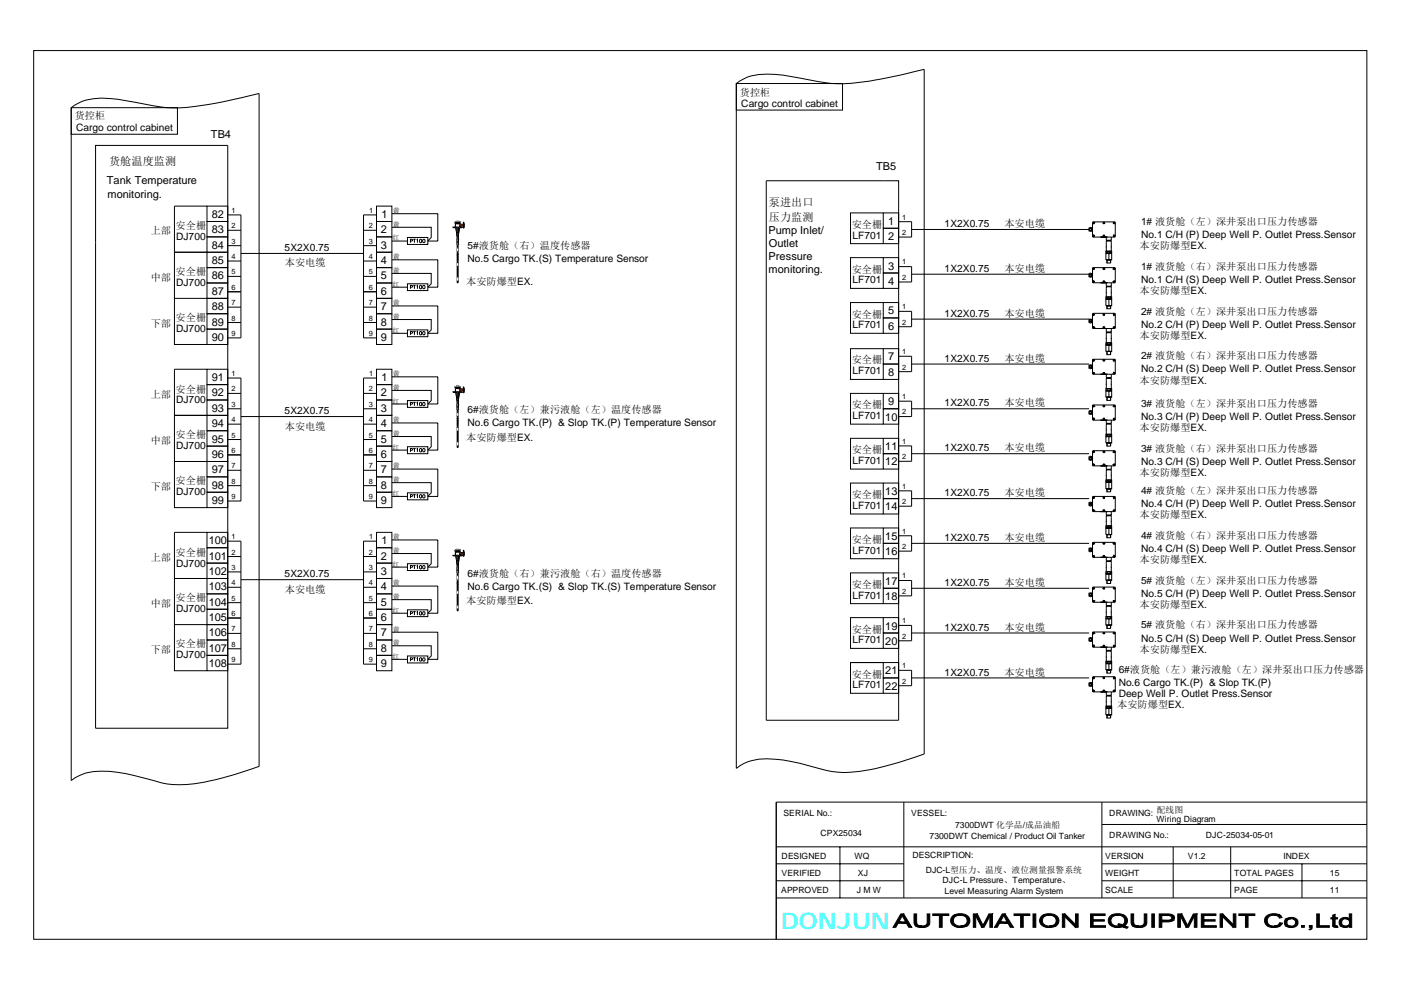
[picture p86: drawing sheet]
<svg xmlns="http://www.w3.org/2000/svg" width="297mm" height="210mm" viewBox="0 0 297 210" stroke-linecap="round" stroke-linejoin="round" font-family="sans-serif">
<defs><g id="words">
<text font-size="4.8" fill="#0ff" x="165.6" y="197">DONJUN</text>
<g font-size="2.4">
<text x="23.1" y="34.9">货舱温度监测</text>
<text x="163" y="43.7">泵进出口</text>
<text x="163" y="46.8">压力监测</text>
</g>
<g font-size="2.3">
<text x="44.7" y="29.2">TB4</text>
<text x="22.6" y="39">Tank Temperature</text>
<text x="185.7" y="36.1">TB5</text>
<text x="22.8" y="42.1">monitoring.</text>
<text x="44.9" y="46.2">82</text>
<text x="80.9" y="46.2">1</text>
<text x="188.3" y="47.6">1</text>
<text x="44.9" y="49.5">83</text>
<text x="44.9" y="52.7">84</text>
<text x="80.7" y="52.7">3</text>
<text x="80.8" y="49.5">2</text>
<text x="162.9" y="49.6">Pump Inlet/</text>
<text x="163" y="52.4">Outlet</text>
<text x="188.3" y="50.9">2</text>
<text x="44.9" y="56">85</text>
<text x="44.9" y="59.2">86</text>
<text x="80.7" y="56">4</text>
<text x="80.7" y="59.2">5</text>
<text x="162.9" y="55.2">Pressure</text>
<text x="163" y="58">monitoring.</text>
<text x="188.3" y="57.2">3</text>
<text x="44.9" y="62.5">87</text>
<text x="44.9" y="65.8">88</text>
<text x="80.7" y="62.5">6</text>
<text x="80.7" y="65.8">7</text>
<text x="188.3" y="60.4">4</text>
<text x="44.9" y="69">89</text>
<text x="80.7" y="69">8</text>
<text x="188.3" y="66.6">5</text>
<text x="188.3" y="69.9">6</text>
<text x="44.9" y="72.3">90</text>
<text x="80.7" y="72.3">9</text>
<text x="188.3" y="76.4">7</text>
<text x="44.9" y="80.8">91</text>
<text x="80.9" y="80.8">1</text>
<text x="188.3" y="79.7">8</text>
<text x="44.9" y="84">92</text>
<text x="44.9" y="87.3">93</text>
<text x="80.7" y="87.3">3</text>
<text x="80.8" y="84">2</text>
<text x="187.7" y="89.2">10</text>
<text x="188.3" y="86">9</text>
<text x="44.9" y="90.6">94</text>
<text x="44.9" y="93.8">95</text>
<text x="80.7" y="90.6">4</text>
<text x="80.7" y="93.8">5</text>
<text x="187.7" y="95.4">11</text>
<text x="44.9" y="97.1">96</text>
<text x="44.9" y="100.3">97</text>
<text x="80.7" y="97.1">6</text>
<text x="80.7" y="100.3">7</text>
<text x="187.7" y="98.7">12</text>
<text x="44.9" y="103.6">98</text>
<text x="44.9" y="106.9">99</text>
<text x="80.7" y="103.6">8</text>
<text x="80.7" y="106.9">9</text>
<text x="187.7" y="105">13</text>
<text x="187.7" y="108.2">14</text>
<text x="44.3" y="115.4">100</text>
<text x="44.3" y="118.6">101</text>
<text x="80.8" y="118.6">2</text>
<text x="80.9" y="115.4">1</text>
<text x="187.7" y="114.4">15</text>
<text x="187.7" y="117.7">16</text>
<text x="44.3" y="121.9">102</text>
<text x="44.3" y="125.2">103</text>
<text x="80.7" y="121.9">3</text>
<text x="80.7" y="125.2">4</text>
<text x="187.7" y="124">17</text>
<text x="44.3" y="128.4">104</text>
<text x="44.3" y="131.7">105</text>
<text x="80.7" y="128.4">5</text>
<text x="80.7" y="131.7">6</text>
<text x="187.7" y="127.2">18</text>
<text x="44.3" y="134.9">106</text>
<text x="80.7" y="134.9">7</text>
<text x="187.7" y="133.5">19</text>
<text x="187.7" y="136.8">20</text>
<text x="44.3" y="138.2">107</text>
<text x="44.3" y="141.4">108</text>
<text x="80.7" y="138.2">8</text>
<text x="80.7" y="141.4">9</text>
<text x="187.7" y="143">21</text>
<text x="187.7" y="146.2">22</text>
</g>
<g font-size="2.2">
<text x="156.9" y="20.2">货控柜</text>
<text x="157.2" y="22.6">Cargo control cabinet</text>
<text x="15.9" y="25.3">货控柜</text>
<text x="16.2" y="27.7">Cargo control cabinet</text>
<text x="241.9" y="47.7">1# 液货舱（左）深井泵出口压力传感器</text>
<text x="31.9" y="49.7">上部</text>
<text x="37.2" y="48.7">安全栅</text>
<text x="37.4" y="50.9">DJ700</text>
<text x="60.4" y="53.2">5X2X0.75</text>
<text x="99.1" y="52.7">5#液货舱（右）温度传感器</text>
<text x="180.6" y="48.3">安全栅</text>
<text x="180.7" y="50.6">LF701</text>
<text x="200.3" y="48.1">1X2X0.75</text>
<text x="213" y="48.1">本安电缆</text>
<text x="241.6" y="52.9">本安防爆型EX.</text>
<text x="241.9" y="50.4">No.1 C/H (P) Deep Well P. Outlet Press.Sensor</text>
<text x="31.9" y="59.5">中部</text>
<text x="37.2" y="58.3">安全栅</text>
<text x="60.4" y="56.5">本安电缆</text>
<text x="99.1" y="55.5">No.5 Cargo TK.(S) Temperature Sensor</text>
<text x="180.6" y="57.8">安全栅</text>
<text x="200.3" y="57.7">1X2X0.75</text>
<text x="213" y="57.7">本安电缆</text>
<text x="241.9" y="60">No.1 C/H (S) Deep Well P. Outlet Press.Sensor</text>
<text x="241.9" y="57.2">1# 液货舱（右）深井泵出口压力传感器</text>
<text x="37.4" y="60.6">DJ700</text>
<text x="98.8" y="60.5">本安防爆型EX.</text>
<text x="180.7" y="60.1">LF701</text>
<text x="241.6" y="62.4">本安防爆型EX.</text>
<text x="31.9" y="69.3">下部</text>
<text x="37.2" y="68.1">安全栅</text>
<text x="37.4" y="70.4">DJ700</text>
<text x="180.6" y="67.3">安全栅</text>
<text x="180.7" y="69.6">LF701</text>
<text x="200.3" y="67.2">1X2X0.75</text>
<text x="213" y="67.2">本安电缆</text>
<text x="241.6" y="71.9">本安防爆型EX.</text>
<text x="241.9" y="69.4">No.2 C/H (P) Deep Well P. Outlet Press.Sensor</text>
<text x="241.9" y="66.7">2# 液货舱（左）深井泵出口压力传感器</text>
<text x="180.6" y="77.1">安全栅</text>
<text x="200.3" y="76.7">1X2X0.75</text>
<text x="213" y="76.7">本安电缆</text>
<text x="241.9" y="76.2">2# 液货舱（右）深井泵出口压力传感器</text>
<text x="37.2" y="83.2">安全栅</text>
<text x="180.7" y="79.3">LF701</text>
<text x="241.6" y="81.4">本安防爆型EX.</text>
<text x="241.9" y="79">No.2 C/H (S) Deep Well P. Outlet Press.Sensor</text>
<text x="31.9" y="84.3">上部</text>
<text x="37.4" y="85.5">DJ700</text>
<text x="60.4" y="87.8">5X2X0.75</text>
<text x="99.1" y="87.6">6#液货舱（左）兼污液舱（左）温度传感器</text>
<text x="180.6" y="86.6">安全栅</text>
<text x="180.7" y="88.9">LF701</text>
<text x="200.3" y="86.2">1X2X0.75</text>
<text x="213" y="86.2">本安电缆</text>
<text x="241.9" y="89.1">No.3 C/H (P) Deep Well P. Outlet Press.Sensor</text>
<text x="241.9" y="86.3">3# 液货舱（左）深井泵出口压力传感器</text>
<text x="31.9" y="94.1">中部</text>
<text x="37.2" y="92.9">安全栅</text>
<text x="37.4" y="95.2">DJ700</text>
<text x="60.4" y="91.1">本安电缆</text>
<text x="98.8" y="93.5">本安防爆型EX.</text>
<text x="99.1" y="90.4">No.6 Cargo TK.(P) &amp; Slop TK.(P) Temperature Sensor</text>
<text x="200.3" y="95.7">1X2X0.75</text>
<text x="213" y="95.7">本安电缆</text>
<text x="241.6" y="91.5">本安防爆型EX.</text>
<text x="241.9" y="95.8">3# 液货舱（右）深井泵出口压力传感器</text>
<text x="180.6" y="96.1">安全栅</text>
<text x="180.7" y="98.4">LF701</text>
<text x="241.6" y="100.9">本安防爆型EX.</text>
<text x="241.9" y="98.6">No.3 C/H (S) Deep Well P. Outlet Press.Sensor</text>
<text x="31.9" y="103.9">下部</text>
<text x="37.2" y="102.7">安全栅</text>
<text x="37.4" y="105">DJ700</text>
<text x="180.6" y="105.6">安全栅</text>
<text x="180.7" y="107.9">LF701</text>
<text x="200.3" y="105.2">1X2X0.75</text>
<text x="213" y="105.2">本安电缆</text>
<text x="241.9" y="107.5">No.4 C/H (P) Deep Well P. Outlet Press.Sensor</text>
<text x="241.9" y="104.7">4# 液货舱（左）深井泵出口压力传感器</text>
<text x="241.6" y="109.9">本安防爆型EX.</text>
<text x="31.9" y="118.9">上部</text>
<text x="37.2" y="117.8">安全栅</text>
<text x="180.6" y="115.1">安全栅</text>
<text x="180.7" y="117.4">LF701</text>
<text x="200.3" y="114.7">1X2X0.75</text>
<text x="213" y="114.7">本安电缆</text>
<text x="241.6" y="119.4">本安防爆型EX.</text>
<text x="241.9" y="117">No.4 C/H (S) Deep Well P. Outlet Press.Sensor</text>
<text x="241.9" y="114.2">4# 液货舱（右）深井泵出口压力传感器</text>
<text x="37.4" y="120.1">DJ700</text>
<text x="60.4" y="122.4">5X2X0.75</text>
<text x="60.4" y="125.7">本安电缆</text>
<text x="99.1" y="125">No.6 Cargo TK.(S) &amp; Slop TK.(S) Temperature Sensor</text>
<text x="99.1" y="122.3">6#液货舱（右）兼污液舱（右）温度传感器</text>
<text x="180.6" y="124.6">安全栅</text>
<text x="200.3" y="124.2">1X2X0.75</text>
<text x="213" y="124.2">本安电缆</text>
<text x="241.9" y="123.8">5# 液货舱（左）深井泵出口压力传感器</text>
<text x="31.9" y="128.7">中部</text>
<text x="37.2" y="127.5">安全栅</text>
<text x="37.4" y="129.8">DJ700</text>
<text x="98.8" y="128.1">本安防爆型EX.</text>
<text x="180.7" y="126.9">LF701</text>
<text x="241.6" y="129">本安防爆型EX.</text>
<text x="241.9" y="126.5">No.5 C/H (P) Deep Well P. Outlet Press.Sensor</text>
<text x="37.2" y="137.3">安全栅</text>
<text x="180.6" y="134.1">安全栅</text>
<text x="180.7" y="136.4">LF701</text>
<text x="200.3" y="133.7">1X2X0.75</text>
<text x="213" y="133.7">本安电缆</text>
<text x="241.9" y="136">No.5 C/H (S) Deep Well P. Outlet Press.Sensor</text>
<text x="241.9" y="133.2">5# 液货舱（右）深井泵出口压力传感器</text>
<text x="31.9" y="138.4">下部</text>
<text x="37.4" y="139.5">DJ700</text>
<text x="180.6" y="143.7">安全栅</text>
<text x="200.3" y="143.2">1X2X0.75</text>
<text x="213" y="143.2">本安电缆</text>
<text x="237.2" y="142.8">6#液货舱（左）兼污液舱（左）深井泵出口压力传感器</text>
<text x="241.6" y="138.4">本安防爆型EX.</text>
<text x="180.7" y="145.9">LF701</text>
<text x="237.2" y="145.5">No.6 Cargo TK.(P) &amp; Slop TK.(P)</text>
<text x="237.2" y="147.7">Deep Well P. Outlet Press.Sensor</text>
<text x="236.9" y="150.2">本安防爆型EX.</text>
</g>
<text font-size="1.9" x="245.3" y="172.4">配线图</text>
<g font-size="1.8">
<text x="166.1" y="173">SERIAL No.:</text>
<text x="193.2" y="173">VESSEL:</text>
<text x="235.2" y="173">DRAWING:</text>
<text x="174" y="177.2">CPX25034</text>
<text x="197.1" y="177.8">7300DWT Chemical / Product Oil Tanker</text>
<text x="202.5" y="175.6">7300DWT 化学品/成品油船</text>
<text x="235.2" y="177.7">DRAWING No.:</text>
<text x="245.2" y="174.3">Wiring Diagram</text>
<text x="255.7" y="177.8">DJC-25034-05-01</text>
<text x="165.7" y="185.7">VERIFIED</text>
<text x="165.7" y="182.1">DESIGNED</text>
<text x="181.2" y="182.1">WQ</text>
<text x="181.9" y="185.7">XJ</text>
<text x="193.4" y="182">DESCRIPTION:</text>
<text x="196.3" y="185.1">DJC-L型压力、温度、液位测量报警系统</text>
<text x="234.3" y="182.1">VERSION</text>
<text x="234.3" y="185.7">WEIGHT</text>
<text x="251.9" y="182.1">V1.2</text>
<text x="261.7" y="185.7">TOTAL PAGES</text>
<text x="272.1" y="182.1">INDEX</text>
<text x="282" y="185.7">15</text>
<text x="165.6" y="189.4">APPROVED</text>
<text x="181.6" y="189.4">J M W</text>
<text x="199.8" y="187.3">DJC-L Pressure、Temperature、</text>
<text x="200.3" y="189.5">Level Measuring Alarm System</text>
<text x="234.3" y="189.4">SCALE</text>
<text x="261.7" y="189.4">PAGE</text>
<text x="282" y="189.4">11</text>
</g>
<g font-size="1.6">
<text x="49.1" y="45.1">1</text>
<text x="78.3" y="45.1">1</text>
<text x="191.3" y="46.6">1</text>
<text x="49.1" y="48.4">2</text>
<text x="49.1" y="51.7">3</text>
<text x="78.2" y="51.7">3</text>
<text x="78.2" y="48.4">2</text>
<text x="191.3" y="49.8">2</text>
<text x="49.1" y="54.9">4</text>
<text x="49.1" y="58.2">5</text>
<text x="78.2" y="58.2">5</text>
<text x="78.2" y="54.9">4</text>
<text x="191.3" y="56.1">1</text>
<text x="191.3" y="59.3">2</text>
<text x="49.1" y="61.4">6</text>
<text x="49.1" y="64.7">7</text>
<text x="78.2" y="61.4">6</text>
<text x="78.2" y="64.7">7</text>
<text x="191.3" y="65.6">1</text>
<text x="49.1" y="68">8</text>
<text x="49.1" y="71.2">9</text>
<text x="78.2" y="68">8</text>
<text x="78.2" y="71.2">9</text>
<text x="191.3" y="68.8">2</text>
<text x="191.3" y="75.1">1</text>
<text x="49.1" y="83">2</text>
<text x="49.1" y="79.7">1</text>
<text x="78.2" y="83">2</text>
<text x="78.3" y="79.7">1</text>
<text x="191.3" y="78.4">2</text>
<text x="49.1" y="86.2">3</text>
<text x="49.1" y="89.5">4</text>
<text x="78.2" y="86.2">3</text>
<text x="78.2" y="89.5">4</text>
<text x="191.3" y="84.6">1</text>
<text x="191.3" y="87.9">2</text>
<text x="49.1" y="92.8">5</text>
<text x="78.2" y="92.8">5</text>
<text x="191.3" y="94.1">1</text>
<text x="49.1" y="96">6</text>
<text x="49.1" y="99.3">7</text>
<text x="78.2" y="96">6</text>
<text x="78.2" y="99.3">7</text>
<text x="191.3" y="97.4">2</text>
<text x="49.1" y="102.5">8</text>
<text x="49.1" y="105.8">9</text>
<text x="78.2" y="102.5">8</text>
<text x="78.2" y="105.8">9</text>
<text x="191.3" y="103.6">1</text>
<text x="191.3" y="106.9">2</text>
<text x="191.3" y="113.1">1</text>
<text x="49.1" y="117.6">2</text>
<text x="49.1" y="114.3">1</text>
<text x="78.2" y="117.6">2</text>
<text x="78.3" y="114.3">1</text>
<text x="191.3" y="116.4">2</text>
<text x="49.1" y="120.8">3</text>
<text x="49.1" y="124.1">4</text>
<text x="78.2" y="120.8">3</text>
<text x="78.2" y="124.1">4</text>
<text x="191.3" y="122.7">1</text>
<text x="191.3" y="125.9">2</text>
<text x="49.1" y="127.4">5</text>
<text x="49.1" y="130.6">6</text>
<text x="78.2" y="127.4">5</text>
<text x="78.2" y="130.6">6</text>
<text x="49.1" y="133.9">7</text>
<text x="49.1" y="137.1">8</text>
<text x="78.2" y="137.1">8</text>
<text x="78.2" y="133.9">7</text>
<text x="191.3" y="132.2">1</text>
<text x="191.3" y="135.4">2</text>
<text x="49.1" y="140.4">9</text>
<text x="78.2" y="140.4">9</text>
<text x="191.3" y="141.7">1</text>
<text x="191.3" y="144.9">2</text>
</g>
<g font-size="1.5">
<text x="83.3" y="45.2">黄</text>
<text x="83.2" y="51">红</text>
<text x="83.3" y="48.1">黄</text>
<text x="83.3" y="55">黄</text>
<text x="83.3" y="57.8">黄</text>
<text x="83.2" y="60.8">红</text>
<text x="83.3" y="64.7">黄</text>
<text x="83.2" y="70.6">红</text>
<text x="83.3" y="67.6">黄</text>
<text x="83.3" y="79.8">黄</text>
<text x="83.3" y="82.6">黄</text>
<text x="83.2" y="85.6">红</text>
<text x="83.3" y="89.5">黄</text>
<text x="83.2" y="95.3">红</text>
<text x="83.3" y="92.4">黄</text>
<text x="83.3" y="99.3">黄</text>
<text x="83.2" y="105.2">红</text>
<text x="83.3" y="102.2">黄</text>
<text x="83.3" y="114.3">黄</text>
<text x="83.3" y="117.2">黄</text>
<text x="83.2" y="120.2">红</text>
<text x="83.3" y="124.1">黄</text>
<text x="83.2" y="129.9">红</text>
<text x="83.3" y="127">黄</text>
<text x="83.3" y="133.9">黄</text>
<text x="83.3" y="136.8">黄</text>
<text x="83.2" y="139.7">红</text>
</g>
</g></defs>
<g fill="none" stroke="#000" stroke-width=".21">
<path d="M7.1 10.7h282.7v188.5h-282.7zM54.9 19.8v142.7a63.7 63.7 0 0 1-15.4 3.8 17.2 17.2 0 0 1-7.1-.8 39.1 39.1 0 0 0-10.9-2 9.8 9.8 0 0 0-6.4 2v-142.7M20.3 30.8h28v123.6h-28zM96.5 48.3h.1M96.5 47.2h1M96.5 47.1h1M96.5 48.1h.1M96.5 47.3v-.3l.8-.1v.1h.3l-.1 .6M96.5 47.2v.9M96.6 47.4h.9zM96.6 47.2v.9h.8l.1-.2M96.6 48.3l.3 1.9"/>
<path d="M96.9 50.9v1M96.9 50.8v.1M96.9 51.9h.1M97.1 50.8v1.1M97.4 48.3l-.3 1.9M97.5 48.3h.1M97.5 47.6v.3M97.5 47.9h.9M97.5 47.6h.9M97.5 47.2v.4h.7v-.5h.2v1.3h-.2v-.5M97.6 48.3h.1M98.2 47.9h-.7v.2h.5"/>
<path d="M98.2 47.9h.1M164.6 179.5h125.2M178.1 179.5v10.9M191.6 170.1v20.3M233.6 174.8h56.2M233.6 170.1v20.3M248.7 179.5v10.9M260.9 179.5v10.9M289.8 170.1h-125.2v29.1M164.6 190.4h125.2M164.6 183.1h27M164.6 186.7h27"/>
<path d="M233.6 183.1h56.2M233.6 186.7h56.2M276 183.1v7.3"/>
</g>
<g fill="#000" stroke="#000" stroke-width=".21">
<path d="M191 193.8h.6l-1 1.7 1.6 .3h-1.8l-.5 .8h-.6z" fill-rule="evenodd"/>
<path d="M191.6 193.8l1.7 2.8h-.6l-.5-.8-1.6-.3h1.4l-.7-1.4z" fill-rule="evenodd"/>
<path d="M193.8 193.8h.5l.2 2.2 .3 .2 .6 .1h-1.3l-.2-.3z" fill-rule="evenodd"/>
<path d="M196.6 193.8h.5v2a1.13 1.13 0 0 1-1.1 .9h-1l-.9-.4h1.7l.6-.2 .2-.4z" fill-rule="evenodd"/>
<path d="M197.8 193.8h3.4v.3h-1.4v2.5h-.6v-2.5h-1.4z" fill-rule="evenodd"/>
<path d="M201.8 194.4l.5-.4h1.3l-.4 .1a1.18 1.18 0 0 0-1.1 1 1.24 1.24 0 0 0 1.4 1.3h1.5l-1 .3h-.9l-.5-.2a1.33 1.33 0 0 1-1-1.4z" fill-rule="evenodd"/>
<path d="M202.3 194l.9-.3 .9 .1a1.68 1.68 0 0 1 1.5 1.2l-.1 .8-.5 .6h-1.4a1.37 1.37 0 0 0 1.4-.9v-.5a1.14 1.14 0 0 0-1.3-.9z" fill-rule="evenodd"/>
<path d="M206.4 193.8h.8l-.3 .4v2.4h-.5z" fill-rule="evenodd"/>
<path d="M207.2 193.8l1.2 2.4-.3 .4-1.2-2.4z" fill-rule="evenodd"/>
<path d="M209.7 193.8h.7l-.5 .4-1.3 2.4h-.5z" fill-rule="evenodd"/>
<path d="M209.9 194.2l.5-.4v2.8h-.5z" fill-rule="evenodd"/>
<path d="M212.5 193.8h.6l-1 1.7 1.6 .3h-1.8l-.5 .8h-.6z" fill-rule="evenodd"/>
<path d="M213.1 193.8l1.8 2.8h-.7l-.5-.8-1.6-.3h1.4l-.7-1.4z" fill-rule="evenodd"/>
<path d="M215 193.8h3.3v.3h-1.4v2.5h-.5v-2.5h-1.4z" fill-rule="evenodd"/>
<path d="M219 193.8h.6v2.8h-.6z" fill-rule="evenodd"/>
<path d="M220.8 194.3l.4-.3h1.3l-.4 .1a1.24 1.24 0 0 0-1.1 .9v.4a1.33 1.33 0 0 0 1.3 1h1.5l-1 .3h-.8a1.64 1.64 0 0 1-1.6-1.4l.1-.6z" fill-rule="evenodd"/>
<path d="M221.2 194l.9-.3h.7a1.46 1.46 0 0 1 1.4 .7 1.46 1.46 0 0 1 0 1.6l-.4 .4h-1.4a1.3 1.3 0 0 0 1.5-1.1v-.3a1.29 1.29 0 0 0-1.4-1z" fill-rule="evenodd"/>
<path d="M225.2 193.8h.6l-.1 2.8h-.5z" fill-rule="evenodd"/>
<path d="M225.8 193.8l2.2 2.2v.6l-2.3-2.2z" fill-rule="evenodd"/>
<path d="M228 193.8h.6v2.8h-.6z" fill-rule="evenodd"/>
<path d="M231.2 193.8h3.1v.3h-2.5v.9h2.3v.3h-2.3v1h2.6v.3h-3.2z" fill-rule="evenodd"/>
<path d="M235.3 194.3l.4-.3h1.3a1.21 1.21 0 0 0-1.2 .5 1.21 1.21 0 0 0-.1 1.3l.8 .5 2.3 .2-2.4 .1a1.61 1.61 0 0 1-1.4-1.2v-.6z" fill-rule="evenodd"/>
<path d="M235.7 194l.9-.3 .9 .1a1.55 1.55 0 0 1 1.5 1.2v.6l-.5 .8h-1.5l.6-.1-.6-.2 1.1-.1 .3-.5v-.5a1.17 1.17 0 0 0-1.3-.9z" fill-rule="evenodd"/>
<path d="M237.1 195.8l.8 .3h-.9z" fill-rule="evenodd"/>
<path d="M238 196.5l1.1 .1-.2 .2z" fill-rule="evenodd"/>
<path d="M239.8 193.8h.6l.1 2.2 .3 .2 .7 .1h-1.4l-.2-.3z" fill-rule="evenodd"/>
<path d="M242.6 193.8h.5v2a1.13 1.13 0 0 1-1.1 .9h-1l-.9-.4h1.7l.6-.2 .2-.4z" fill-rule="evenodd"/>
<path d="M244.2 193.8h.6v2.8h-.6z" fill-rule="evenodd"/>
<path d="M245.8 193.8l2.7 .1 .3 .2h-2.5v1l2.4 .1-.9 .3h-1.5v1.1h-.5z" fill-rule="evenodd"/>
<path d="M246.3 195.1h1.4a.53 .53 0 0 0 .7-.4 .53 .53 0 0 0-.6-.6h-.4l1.5 .1 .1 .6-.3 .4z" fill-rule="evenodd"/>
<path d="M249.7 193.8h.9l-.3 .4v2.4h-.6z" fill-rule="evenodd"/>
<path d="M250.6 193.8l1.2 2.4-.3 .4-1.2-2.4z" fill-rule="evenodd"/>
<path d="M253 193.8h.8l-.6 .4-1.2 2.4h-.5z" fill-rule="evenodd"/>
<path d="M253.2 194.2l.6-.4v2.8h-.6z" fill-rule="evenodd"/>
<path d="M254.7 193.8h3.1v.3h-2.5v.9h2.3v.3h-2.3v1h2.6v.3h-3.2z" fill-rule="evenodd"/>
<path d="M258.7 193.8h.5v2.8h-.5z" fill-rule="evenodd"/>
<path d="M259.2 193.8l2.3 2.2-.1 .6-2.2-2.2z" fill-rule="evenodd"/>
<path d="M261.5 193.8h.5v2.8h-.6z" fill-rule="evenodd"/>
<path d="M262.7 193.8h3.4v.3h-1.5v2.5h-.5v-2.5h-1.4z" fill-rule="evenodd"/>
<path d="M268.4 194.3l.6-.4 .7-.2h.8l.9 .3h-1.3a1.18 1.18 0 0 0-1.3 .7 1.18 1.18 0 0 0 .4 1.4l.7 .3h1.4l-.8 .3h-.9a1.63 1.63 0 0 1-1.5-1.2v-.6z" fill-rule="evenodd"/>
<path d="M270.1 196.4a1.23 1.23 0 0 0 1.2-.8l.6 .1-.5 .7z" fill-rule="evenodd"/>
<path d="M270.1 194h1.3l.4 .5-.5 .2-.5-.5z" fill-rule="evenodd"/>
<path d="M272.5 195l.2-.2h1.1l-.6 .2-.3 .4 .1 .6 .8 .4h-1.1l-.2-.2-.2-.4z" fill-rule="evenodd"/>
<path d="M272.7 194.8a1.72 1.72 0 0 1 2.5 .5v.5a1.32 1.32 0 0 1-1.1 .9l-.9-.1-.5-.2h1.1a.81 .81 0 0 0 .9-.7 .81 .81 0 0 0-.8-.9z" fill-rule="evenodd"/>
<path d="M276 196.2h.5v.4h-.5z" fill-rule="evenodd"/>
<path d="M277.6 196.2h.6v.6a.41 .41 0 0 1-.6 .2l.3-.3v-.1h-.3z" fill-rule="evenodd"/>
<path d="M279.2 193.8h.5v2.5h2.1v.3h-2.6z" fill-rule="evenodd"/>
<path d="M282.6 194l.5-.1v.7h.5v.2h-.5v1.4l.3 .1h-.8v-1.5h-.4v-.2h.4z" fill-rule="evenodd"/>
<path d="M282.6 196.3h1l.1 .3h-.8z" fill-rule="evenodd"/>
<path d="M284.2 194.9a1.67 1.67 0 0 1 1.9-.1h-1.2l-.4 .4v.6l.1 .3 .7 .3h-1l-.3-.3-.1-.7z" fill-rule="evenodd"/>
<path d="M284.3 196.4h1.8l-.6 .3h-.6z" fill-rule="evenodd"/>
<path d="M286.1 193.8h.5v2.8h-.5v-.2h-.6l.5-.4 .1-.6-.2-.4-.6-.2h.8z" fill-rule="evenodd"/>
</g>
<g fill="none" stroke="#808080" stroke-width=".21">
<path d="M96.1 48.1l-.1 .1M96.1 48.2v.1M96.5 48.1l-.2 .1M96.6 47.7h-.1M96.6 47.8h-.1M96.6 48l-.1 .1M96.6 47.9h-.1M96.6 48.1l-.2 .2M96.6 47.6h-.1M96.6 47.4l-.1 .1M96.6 47.3l-.1 .1M96.6 48.4l.2-.1 .1 .1"/>
<path d="M96.6 48.5l.3 .3M96.7 48.3l.2 .3M96.7 48.1l-.2 .2M96.7 48.9l.3 .1M96.8 48.1l-.2 .3 .3 .3M96.8 49.5l.1 .1M96.9 48.3l-.2 .4 .2 .2M96.9 49.9h.1M96.9 48.1l-.1 .2M96.9 48.5l-.2 .2 .2 .3M96.9 48.8l-.2 .2 .2 .2M96.9 49.1l-.1 .1 .1 .1"/>
<path d="M96.9 49.2l-.1 .1 .2 .1M96.9 49.4l-.1 .1M96.9 49.5v.2M96.9 49.8v.1M96.9 50.1h.1M96.9 48.5h.1M96.9 49h.1M96.9 48.8h.1M96.9 48.7h.1M96.9 49.5h.1M96.9 49.3h.1M96.9 49.2h.1"/>
<path d="M96.9 49.7h.1M96.9 49.8h.1M96.9 50.2h.1M96.9 51h.1M96.9 50.5h.1M96.9 50.9h.1M96.9 50.7h.1M96.9 51.2h.1M97 49.5l-.1 .3M97 49.4h-.1M97 48.5l-.1 .1M97 48.7l-.3 .3"/>
<path d="M97 48.9l-.2 .2M97 48.2l-.3 .3M97 48.6l-.3 .2M97 49.2l-.2 .2M97 49.7l-.1 .1M97 49.9v.1M97 48.7l-.1 .1M97 49.2h-.1M97 49.8h-.1M97 49.9h-.1M97 50.2l-.1 .1M97 51.2l-.1 .1"/>
<path d="M97 51.1l-.1 .1M97 50.6h-.1M97 50.7l-.1 .1M97 50.9l-.1 .1M97 50.4h-.1M97 50.4l-.1 .1M97.1 48.4l.1-.1 .2 .2M97.1 48.6l.3 .1-.3 .3M97.1 48.3h.1M97.1 48.5h.1M97.1 48.8h.1M97.1 48.7h.1"/>
<path d="M97.1 49.5h.1M97.1 49.3h.1M97.1 49.2h.1M97.1 49.7h.1M97.1 50.2v.1M97.1 51v.1M97.1 50.4v.1M97.1 50.7h.1M97.1 51.2h.1M97.1 50v.1M97.1 50.7v1.1M97.1 48.4h.1"/>
<path d="M97.1 48.2v.1M97.1 48.7l.3 .2-.3 .2M97.1 49.2l.2 .2-.2 .2M97.1 49.5v.2M97.1 49.9v.1M97.1 49.8h.1M97.1 49.7l.1 .1M97.1 49.5l.1 .1M97.1 49.3l.2 .2M97.1 49.1l.2 .1M97.1 49l.2 .2M97.1 48.9l.2 .2"/>
<path d="M97.1 48.8l.3 .2M97.1 48.4l.3 .3M97.1 48.3l.3 .3M97.1 49v.1M97.1 49.2v.1M97.1 49.7v.1M97.1 50.1h.1M97.1 51.1v.1M97.1 50.9v.1M97.1 50.9h.1M97.1 50.6h.1M97.1 51.2v.1"/>
<path d="M97.2 49.8l-.1 .1M97.2 50h-.1M97.2 49.7l-.1 .1M97.2 48.1l-.1 .2M97.3 49.3l-.2 .2M97.3 49l-.2 .2M97.3 49.1l-.2 .2M97.4 48.1l-.2 .2M97.4 48.3v.1M97.4 48.6l-.3 .4M97.4 48.4l-.3 .4M97.5 47.9h.1"/>
<path d="M97.5 48.1l-.4 .5M97.5 47.4v.1M97.5 47.2v.1M97.5 47.3h.1M97.5 47.6h.1M97.5 48v.1M97.6 48.1l-.5 .6M97.6 47.6h.1M97.6 47.9h.1M97.7 48.1l-.1 .2M97.7 47.6h.1M97.8 47.6h.1"/>
<path d="M97.8 47.9h.1M97.9 47.6h.1M97.9 47.9h.2M98 48.3h.1M98 48.1l-.1 .2M98 47.6h.1M98.2 47.9h.1M98.2 47.6h-.1M98.3 47.1l-.1 .1M98.4 48.3l-.1 .1M98.4 48.1l-.2 .2M98.4 48l-.2 .2"/>
<path d="M98.4 47.9l-.2 .2M98.4 47.1l-.2 .2M98.4 47.3l-.2 .1M98.4 47.4l-.2 .1M98.4 47.5l-.2 .1"/>
</g>
<path d="M96.5 47.1h1z" fill="#808080"/>
<g fill="none" stroke="#808080" stroke-width=".21">
<path d="M96.5 47.2h.1M96.5 47.1v.1M96.5 47.1h.1M96.6 47.1h.1M96.6 47l.2 .1M96.8 47l.1 .1M96.8 46.9l.2 .2M96.8 47l.2 .1M96.9 46.9v.1M96.9 51.8h.1M96.9 51.7v.1M96.9 51.5v.1"/>
<path d="M96.9 51.4v.1M96.9 51.4h.1M96.9 51.3h.1M96.9 51.2h.1M96.9 51h.1M96.9 50.9h.1M96.9 51.7h.1M96.9 51.1h.1M97 47l.1 .1M97.1 47l.2 .1M97.1 47l.1 .1M97.3 47l-.2-.1 .2 .2"/>
<path d="M97.3 47l.1 .1M97.4 47l.1 .1M97.4 47l.2 .2M97.5 47.2l.1 .1M97.5 47l.1 .1M96.1 83.1l-.1 .1M96.1 83.2h.1M96.5 83.1l-.2 .1M96.6 82.6h-.1M96.6 82.7h-.1M96.6 82.9l-.1 .1M96.6 82.8l-.1 .1"/>
<path d="M96.6 83l-.2 .2M96.6 82.5h-.1M96.6 82.4h-.1M96.6 82.3h-.1M96.6 83.4l.2-.2 .1 .2M96.6 83.4l.3 .3M96.7 83.7l.2 .2M96.7 83.2l.2 .3M96.7 83.1l-.2 .1M96.8 84.4l.2 .1-.1 .2M96.8 83.1l-.2 .2 .3 .3M96.8 84.5l.1 .1"/>
<path d="M96.9 84.8v.1M96.9 83.1l-.1 .1M96.9 83.4l-.2 .3M96.9 84l-.2-.1 .3-.3-.3 .4 .2 .2M96.9 84l-.1 .1M96.9 84.1l-.1 .2h.2M96.9 84.3l-.1 .1M96.9 84.4l-.1 .2M96.9 84.8h.1M96.9 85h.1M96.9 83.4h.1M96.9 83.9h.1"/>
<path d="M96.9 83.7h.1M96.9 83.6h.1M96.9 84.4h.1M96.9 84.3h.1M96.9 84.1h.1M96.9 84.6h.1M96.9 85.1h.1M96.9 86h.1M96.9 85.4h.1M96.9 85.8h.1M96.9 85.6h.1M96.9 86.1h.1"/>
<path d="M97 84.3h-.1M97 83.5h-.1M97 83.8l-.2 .2 .1 .3M97 83.2l-.3 .3M97 83.3l-.3 .3 .2 .2M97 83.5l-.3 .2M97 84h-.1M97 84.2l-.2 .1M97 84.6l-.1 .1M97 84.9h.1M97 84.1l-.1 .1M97 83.8h-.1"/>
<path d="M97 84.8l-.1 .1M97 85.1l-.1 .1M97 86.2h-.1M97 86l-.1 .1M97 85.5l-.1 .1M97 85.7h-.1M97 85.8l-.1 .1M97 85.3l-.1 .1M97 85.5h-.1M97 83.1l-.2 .1M97.1 83.4l.1-.2 .2 .2M97.1 84.8h.1"/>
<path d="M97.1 83.7l.3 .2M97.1 83.4l.3 .3M97.1 83.9h.1M97.1 83.7h.1M97.1 83.6h.1M97.1 84.4h.1M97.1 84.3h.1M97.1 84.6h.1M97.1 85.1v.1M97.1 86h.1M97.1 85.6h.1M97.1 86.1h.1"/>
<path d="M97.1 85.3v.1M97.1 84.9v.2M97.1 85.7v1.1M97.1 84.1v.1M97.1 83.3h.1M97.1 83.5h.1M97.1 83.1v.1M97.1 83.6l.3 .2-.3 .2 .2 .2M97.1 83.9l.2 .1-.2 .3M97.1 84.4v.2M97.1 84.8v.1M97.1 84.6l.1 .1"/>
<path d="M97.1 84.5l.1 .1M97.1 84.3l.2 .1M97.1 84.1l.2 .2M97.1 83.8l.2 .2M97.1 83.3l.3 .3M97.1 83.2l.3 .3M97.1 84h.1M97.1 84.2h.1M97.1 85v.1M97.1 86v.1M97.1 85.8v.1M97.1 85.4h.1"/>
<path d="M97.1 85.5h.1M97.1 86.2h.1M97.2 84.9h-.1M97.2 84.6h-.1M97.2 83.1l-.1 .1M97.3 84.2l-.2 .2M97.3 84.3l-.2 .3M97.3 83.9l-.2 .2M97.4 83.1l-.2 .1M97.4 83.7l-.3 .2M97.4 83.2v.1M97.4 83.5l-.3 .4"/>
<path d="M97.4 83.4l-.3 .3M97.5 82.9h.1M97.5 82.8v.1M97.5 83l-.4 .5M97.5 82.4h.1M97.5 82.1v.1M97.5 82.2v.1M97.5 82.5h.1M97.6 83.1l-.5 .5M97.6 82.5h.1M97.6 82.8h.1M97.7 83.1l-.1 .1"/>
<path d="M97.7 82.5h.1M97.8 82.5h.1M97.8 82.8h.1M97.9 82.5h.1M97.9 82.8h.2M98 83.2h.1M98 83.1l-.1 .1M98 82.5h.1M98.2 82.5h-.1M98.2 82.8h.1M98.3 82.1h-.1M98.3 82.8l-.1 .1"/>
<path d="M98.4 83.2l-.1 .1M98.4 83.1l-.2 .1M98.4 82.9l-.2 .2M98.4 82.9l-.2 .1M98.4 82.1l-.2 .1M98.4 82.2l-.2 .1M98.4 82.3l-.2 .1M98.4 82.4l-.2 .1"/>
</g>
<g fill="none" stroke="#000" stroke-width=".21">
<path d="M43.9 43.7h4.4v3.3h-4.4zM43.9 47h4.4v3.2h-4.4zM43.9 50.2h4.4v3.3h-4.4zM43.9 53.5h4.4v3.2h-4.4zM43.9 56.7h4.4v3.3h-4.4zM48.3 45.6h2.8v26M48.3 48.8h2.8M48.3 52.1h2.8M48.3 55.3h2.8M48.3 58.6h2.8M96.1 48.1v.2M96.3 48.1v.2"/>
<path d="M96.5 48.1h-.5v.2h.9M96.6 47.4v-.2h.4v.2v-.2h.4v.2M96.7 47.3l.1 .1zM96.7 47.2v.2M96.8 47.4h.1M96.8 47.2v.2M96.9 47.2v.2M96.9 48.1v5.8M96.9 54.2v5.8h.2v-5.8M96.9 51.3h.2M96.9 51.4h.2M97 47.4h.1"/>
<path d="M97.1 47.4h.1M97.1 48.1v3.2M97.1 47.2v.2M97.1 48.1v5.9M97.2 47.4h.1M97.2 53.9l-.4 .1M97.2 54.2h-.4M97.2 47.2v.2M97.3 47.4h.1M97.4 47.4h.1M97.4 47.2v.2M97.7 48.1v.2"/>
<path d="M97.9 48.1v.2M98 48.1v.2h-.9M98.4 47.4v.9M43.9 60h4.4v3.3h-4.4zM48.3 61.9h2.8M96.5 83.2h.1M96.5 82.1h1M96.5 82.1v1M96.5 82.2v-.2l.8-.2v.2h.3l-.1 .5M96.6 82.4h.9zM96.6 82.1v1h.8l.1-.3M96.6 83.2l.3 1.9"/>
<path d="M96.9 85.8v1M96.9 85.7v.1M96.9 86.8h.1M97.1 85.7v1.1M97.4 83.2l-.3 1.9M97.5 83.2h.1M97.5 82.5v.3M97.5 82.8h.9M97.5 82.5h.9M97.5 82.1v.4h.7v-.4h.2v1.2h-.2v-.5h-.7v.3h.5M97.6 83.2h.1"/>
</g>
<path d="M97 48v1.1M97 49.5v.3M97 50.2v1.8M97 52.4v.3M97 53.1v1.8M97 55.3v.3M97 56v1.8M97 58.2v.4M97 58.9v1.1M97.4 47.7h1.1" fill="none" stroke="#ff3f00" stroke-width=".21"/>
<path d="M97 55.9l.1 .4zM97 58.9v.5zM97 52.8l.1 .4z" fill="none" stroke="#fafafa" stroke-width=".21"/>
<path d="M96.5 82.1h1z" fill="#808080"/>
<g fill="none" stroke="#808080" stroke-width=".21">
<path d="M96.5 82v.1M96.5 82.1v.1M96.5 82l.1 .1M96.6 82.1l-.1 .1M96.6 82l.2 .1-.1-.1M96.8 82v.1M96.8 81.8l.2 .3M96.8 82l.1 .1M96.9 81.8v.1M96.9 86.8h.1M96.9 86.5h.1M96.9 86.3v.1"/>
<path d="M96.9 86.3h.1M96.9 86.2h.1M96.9 86.1v.1M96.9 86.1h.1M96.9 86h.1M96.9 85.9h.1M96.9 85.8v.1M96.9 85.8h.1M96.9 86.6v.1M97 82l.1 .1M97.1 82v.1M97.1 81.9l.2 .2"/>
<path d="M97.1 82l.1 .1M97.3 81.9l-.2-.1 .2 .3M97.3 82l.1 .1M97.4 82l.1 .1M97.4 82l.2 .1M97.5 82.1l.1 .1M97.5 82l.1 .1M96.1 117.7l-.1 .1M96.1 117.8v.1M96.5 117.7l-.2 .1M96.6 117.7l-.2 .2M96.6 117.4h-.1"/>
<path d="M96.6 117.6h-.1M96.6 117.4l-.1 .1M96.6 117.1l-.1 .1M96.6 117.2l-.1 .1M96.6 117l-.1 .1M96.6 116.9h-.1M96.6 118l.2-.1 .1 .2M96.6 118.1l.3 .3M96.7 118.3l.2 .3M96.7 117.7l-.2 .2M96.8 118.6l.1 .2M96.8 117.7l-.2 .2"/>
<path d="M96.8 119.3l.1 .1M96.9 117.7l-.1 .2M96.9 119.2l-.1 .1M96.9 118.1l-.3-.2 .3 .4M96.9 117.9l-.2 .2M96.9 118.1l-.2 .2M96.9 118.2l-.2 .2M96.9 118.4l-.2 .2M96.9 118.5l-.1 .2M96.9 118.8l-.1 .2 .1 .1M96.9 119.6v.2M96.9 117.8h.1"/>
<path d="M96.9 118h.1M96.9 118.2h.1M96.9 118.7h.1M96.9 118.5h.1M96.9 118.3h.1M96.9 119h.1M96.9 118.8h.1M96.9 119.2h.1M96.9 119.4h.1M96.9 119.5h.1M96.9 119.7h.1M96.9 117.8l-.1 .1"/>
<path d="M97 118.8h-.1M97 118.9l-.2 .2M97 118.1h-.1M97 118.2l-.3 .3 .2 .2-.1 .2 .1 .4M97 117.7l-.1 .1M97 117.9l-.3 .3 .3 .2M97 118.6l-.2 .2 .1 .1M97 119.3l-.1 .2M97 119.4l-.1 .1M97 119.4l-.1 .2M97 119.6h-.1M97 118.5l-.1 .1"/>
<path d="M97 119.2l-.1 .1M97 119.9l-.1 .1M97 117.9h-.1M97.1 118.3l.3-.3v-.1l-.3 .2 .3 .2M97.1 119.2l.1 .1M97.1 117.8h.1M97.1 118h.1M97.1 118.7h.1M97.1 118.5h.1M97.1 118.3h.1M97.1 118.8h.1M97.1 119.4h.1"/>
<path d="M97.1 119.5h.1M97.1 119.6v.1M97.1 118.6h.1M97.1 117.7v.1M97.1 118l.1-.1 .2 .1M97.1 118.5v.1M97.1 118.2l.3 .3-.3 .2M97.1 118.5l.2 .2-.2 .3M97.1 118.7l.2 .1-.2 .2M97.1 118.9l.2 .1-.2 .1M97.1 119v.3M97.1 119.3h.1"/>
<path d="M97.1 119.4v.1M97.1 119.1l.1 .1M97.1 118.8l.2 .1M97.1 118.5l.2 .1M97.1 118.3l.3 .2M97.1 118l.3 .3M97.1 118.4h.1M97.1 119.1h.1M97.1 119.7v.1M97.1 119.9v.1M97.1 119.8h.1M97.2 119.5l-.1 .1"/>
<path d="M97.2 117.7l-.1 .2M97.2 119.3l-.1 .1M97.3 118.6l-.2 .2M97.4 117.7l-.3 .2 .3 .3-.3 .3M97.4 118.3l-.3 .2M97.4 118l-.3 .3M97.5 117.6h.1M97.5 117.4v.1M97.5 117v.1M97.5 116.8h.1M97.5 116.9h.1M97.5 117.1v.1"/>
<path d="M97.5 117.7l-.2 .2M97.6 117.7l-.2 .2M97.6 117.2h.1M97.6 117.4v.1M97.7 117.7l-.1 .2M97.7 117.2h.1M97.7 117.4v.1M97.8 117.2h.1M97.9 117.4l-.1 .1M97.9 117.2h.1M98 117.4l-.1 .1M98 117.7l-.1 .1"/>
<path d="M98 117.8v.1M98 117.2h.1M98.1 117.4l-.1 .1M98.2 117.2h-.1M98.2 117.4v.1M98.3 116.7h-.1M98.3 117.4l-.1 .1M98.4 117.8l-.1 .2M98.4 117.7l-.2 .2M98.4 117.6l-.2 .1M98.4 117.5l-.2 .1M98.4 116.7l-.2 .2"/>
<path d="M98.4 116.8l-.2 .1M98.4 116.9l-.2 .2M98.4 117.1l-.2 .1M96.9 120.7h.1M96.9 120.5h.1M96.9 120h.1M96.9 120.2h.1M96.9 120.4h.1M96.9 120.3h.1M96.9 120.1h.1M96.9 120.8h.1M97 120.7l-.1 .1"/>
<path d="M97 120.2l-.1 .1M97 120.6h-.1M97 120.4l-.1 .1M97 120.1l-.1 .1M97.1 120.5v.9M97.1 120.7h.1M97.1 120.5h.1M97.1 120.1v.1M97.1 120.2v.1M97.1 120.4h.1M97.1 120.3h.1M97.1 120.8h.1"/>
<path d="M97.1 120.6v.1M97.1 120.7v.1"/>
</g>
<g fill="none" stroke="#000" stroke-width=".21">
<path d="M43.9 78.3h4.4v3.2h-4.4zM43.9 81.5h4.4v3.3h-4.4zM43.9 84.8h4.4v3.3h-4.4zM43.9 88.1h4.4v3.2h-4.4zM43.9 91.3h4.4v3.3h-4.4zM43.9 94.6h4.4v3.2h-4.4zM48.3 80.2h2.8v26M48.3 83.4h2.8M48.3 86.7h2.8M48.3 89.9h2.8M48.3 93.2h2.8M48.3 96.4h2.8"/>
<path d="M96.1 83.1v.1M96.3 83.1v.1M96.4 83.2h.1M96.5 83.1h-.5v.1h.9M96.6 82.4v-.3h.4v.3v-.3h.4v.3M96.7 82.3h.1zM96.7 82.1v.3M96.8 82.3h.1M96.8 82.1v.3M96.9 82.1v.3M96.9 83.1v5.7M96.9 89.1v5.8h.2v-5.7"/>
<path d="M96.9 86.2h.2M96.9 86.3h.2M97 82.3h.1M97.1 82.3h.1M97.1 83.1v3.1M97.1 82.1v.3M97.1 83.1v5.8M97.2 82.3h.1M97.2 88.8l-.4 .1M97.2 89.1h-.4M97.2 82.1v.3M97.3 82.3h.1"/>
<path d="M97.4 82.3h.1M97.4 82.1v.3M97.6 83.2h.1M97.7 83.1v.1M97.9 83.1v.1M98 83.1v.1h-.9M98.4 82.4v.8M96.5 116.7h1M96.5 117.8l.1 .1M96.5 116.8v-.2h.3v-.1l.8 .1-.1 .6M96.5 116.7v1M96.5 117.7h.1"/>
<path d="M96.6 116.7v1h.8l.1-.3M96.6 117h.9M96.6 117.9l.3 1.9M97.4 117.9l-.3 1.9M97.5 117.2v.2M97.5 117.9h.1M97.5 117.4h.9M97.5 117.2h.9M97.5 116.7v.5h.7v-.5h.2v1.3h-.2v-.5M97.6 117.8v.1M98.2 117.5h-.7v.2h.5M98.2 117.5h.1"/>
<path d="M96.9 120.4v1.1M97.1 120.4v1.1"/>
</g>
<path d="M97 82.9v1.1M97 84.4v.4M97 85.1v1.8M97 87.3v.3M97 88v1.8M97 90.2v.4M97 90.9v1.8M97 93.1v.4M97 93.8v1.1M97.4 82.6h1.1" fill="none" stroke="#ff3f00" stroke-width=".21"/>
<path d="M97 90.8l.1 .4zM97 93.9v.4zM97 87.7l.1 .4z" fill="none" stroke="#fafafa" stroke-width=".21"/>
<path d="M96.5 116.7h1z" fill="#808080"/>
<g fill="none" stroke="#808080" stroke-width=".21">
<path d="M96.5 116.7v.1M96.5 116.6v.1M96.5 116.8h.1M96.6 116.8h-.1M96.6 116.7h.1M96.6 116.6l.2 .1M96.8 116.6v.1M96.8 116.5l.2 .2M96.8 116.6l.2 .1M96.8 116.6l.1 .1M96.9 116.5v.1M97 116.6l.1 .1"/>
<path d="M97.1 116.6l.2 .1M97.1 116.6l.1 .1M97.3 116.6l-.1-.1 .1 .2M97.3 116.6l.1 .1M97.4 116.6l.1 .1M97.5 116.7l.1 .1M97.5 116.8h.1M97.5 116.6l.1 .1M96.9 121.4h.1M96.9 121.3h.1M96.9 121.2v.1M96.9 121.2h.1"/>
<path d="M96.9 121h.1M96.9 120.9v.1M96.9 120.7v.1M96.9 120.5v.2M96.9 120.5h.1M96.9 120.4v.1M96.9 121.1h.1M96.9 120.8v.1"/>
</g>
<g fill="none" stroke="#000" stroke-width=".21">
<path d="M54.9 19.8l-1.8 .4a75.5 75.5 0 0 1-16.5 2.7 39 39 0 0 1-8-1.2 24.4 24.4 0 0 0-10.4-.5l-1.5 .7-1.6 .9M156.1 17.7h22.5v5.6h-22.5zM156.1 17.7l.8-.5a10.8 10.8 0 0 1 7.3-1.4l5.5 .8a34.1 34.1 0 0 0 17 .2l9.2-2.1v145.2a63.7 63.7 0 0 1-15.4 3.8 18.3 18.3 0 0 1-7.1-.8 32.1 32.1 0 0 0-12.5-1.9 9.1 9.1 0 0 0-4.8 1.9zM15.1 22.8h22.5v5.7h-22.5zM162.5 38.3h28v114.4h-28zM43.9 43.7h-6.9v9.8h6.9h-6.9v9.8h6.9M51.1 53.7h26M77.1 48.8h2.7M77.1 52.1h2.7M77.1 55.3h2.7M77.1 58.6h2.7M79.8 43.7h3.3v3.3h-3.3z"/>
<path d="M79.8 47h3.3v3.2h-3.3zM79.8 50.2h3.3v3.3h-3.3zM79.8 53.5h3.3v3.2h-3.3zM79.8 56.7h3.3v3.3h-3.3zM79.8 45.6h-2.7v26h2.7M83.1 45.3h9.7v5.8h-2.1l.7-.8v-2.1h-8.3M83.1 55.1h9.7v5.8h-2.1l.7-.7v-2.2h-8.3M83.1 51.1h3.3M86.4 50.3h4.3v1.5h-4.3zM87 51.1h.4l.1-.2-.5-.2v.7M87.6 50.7h.5M87.9 50.7v.7"/>
<path d="M88.3 50.9l.2-.2v.7M89 50.9l.1-.2 .3 .2-.1 .5-.3-.1zM187.3 45.1h3.2v3.3h-3.2zM187.3 48.4h3.2v3.3h-3.2zM187.3 54.6h3.2v3.3h-3.2zM187.3 57.9h3.2v3.2h-3.2zM187.3 54.6h-7v6.5h7M187.3 45.1h-7v6.6h7M190.5 47h2.8v3.3h-2.8M190.5 56.5h2.8v3.3h-2.8M193.3 48.7h37.6M193.3 58.1h37.6"/>
<path d="M230.9 48.3l.4-.1v.8h-.4zM230.9 58l.4-.1v.9l-.4-.1zM230.9 48.4v.6M230.9 58.1v.5M231 58.1h.3M231 48.9h.3M231 48.4h.3M231 58.6h.3M231.3 48.3h.2M231.3 49h.2M231.3 58h.2M231.3 58.7h.2"/>
<path d="M231.6 48.2h-.1v.8h.1M231.6 47.3v2.7M231.6 57v2.7M231.6 57.9h-.1v.9h.1M231.7 47.1h4.7v3.1h-4.7zM231.7 56.8h4.7v3.1h-4.7zM231.7 47.3h.1zM231.7 59.7l.2-.2 .2 .2-.2 .2zM231.8 49.9h.2v.2h-.2zM231.8 47.2l.3 .1-.2 .1zM231.8 59.6l.1-.1 .2 .2-.2 .2zM231.8 56.9l.3 .1-.2 .2z"/>
<path d="M231.8 49.8l.3 .2-.2 .2-.2-.2zM231.8 47.3v-.2l.1 .2M231.8 47.3v.1l.1-.1M231.8 56.8l.3 .2-.2 .2-.2-.2zM231.9 47.3h.2zM233.2 50.3h1.7M233.2 60h1.7M233.9 47.3h.1zM233.9 59.7l.1-.2 .2 .2-.2 .2zM233.9 57l.1-.2 .2 .2-.2 .2zM233.9 47.2h.3v.2h-.3zM233.9 59.6h.3v.2h-.3z"/>
<path d="M233.9 56.9h.3v.2h-.3zM234 49.9l.2 .1-.2 .2-.1-.2zM234 47.3v-.2l.1 .2M234 47.3v.1l.1-.1M234.1 47.3h.1zM234.5 53.3h1.2v.4h-1.2zM234.5 53.7h1.2v1.4h-1.2zM234.5 53.8h.6M234.5 55h.6M234.5 53.3h.9M234.6 53.7h1zM234.6 50.9v.2"/>
<path d="M234.6 51.1v2.2h1v-2.2M234.6 51.1h1M234.6 50.3v.6M234.6 52.3v.1M234.6 60v.7M234.6 50.9h1M234.6 55.1h1M234.7 55.1h.7zM234.8 53.6h.6M234.8 53.6l-.3 .1M234.8 53.3v.3M235.1 55h.6"/>
<path d="M235.1 53.8h.6M235.1 53.8v1.2M235.4 53.6l.3 .1M235.4 53.3v.3M235.4 55.1v.7M235.5 55.1v.7h-.8v-.7v.7M235.6 50.9v.2M235.6 50.3v.6M235.6 52.3v.1M235.6 60v.7M235.7 53.3h-.3M236 47.3l.2-.2 .2 .2-.2 .1z"/>
<path d="M236 59.7l.2-.2 .2 .2-.2 .2zM236 47.3h.2zM236.1 49.9h.2v.2h-.2zM236.1 56.9l.3 .1-.2 .2-.2-.2zM236.2 47.3v-.2v.2M236.2 47.3v.1v-.1M236.2 49.8l.2 .2-.2 .2-.2-.2zM236.2 56.8l.2 .2-.2 .2-.2-.2zM236.2 47.3h.2zM37 63.3v9.7h6.9M43.9 63.3h4.4v3.2h-4.4zM43.9 66.5h4.4v3.3h-4.4z"/>
<path d="M43.9 69.8h4.4v3.2h-4.4zM43.9 78.3h-6.9v9.8h6.9h-6.9v9.7h6.9M48.3 61.9h2.8M48.3 65.1h2.8M48.3 68.4h2.8M48.3 71.6h2.8M77.1 61.9h2.7M77.1 65.1h2.7M77.1 68.4h2.7M79.8 60h3.3v3.3h-3.3zM79.8 78.3h3.3v3.2h-3.3zM79.8 63.3h3.3v3.2h-3.3z"/>
<path d="M79.8 66.5h3.3v3.3h-3.3zM79.8 69.8h3.3v3.2h-3.3zM83.1 64.9h9.7v5.8h-2.1l.7-.8v-2.2h-8.3M83.1 79.9h9.7v5.8h-2.1l.7-.8v-2.1h-8.3M83.1 60.9h3.3M83.1 70.7h3.3M86.4 60.2h4.3v1.4h-4.3zM86.4 69.9h4.3v1.5h-4.3zM87 60.9l.4-.1 .1-.2-.5-.1v.7M87 70.7l.4-.1 .1-.2-.5-.1v.7M87.6 60.5h.5M87.6 70.3h.5"/>
<path d="M87.9 60.5v.7M87.9 70.3v.7M88.3 60.6l.2-.1v.7M88.3 70.4l.2-.1v.7M89 60.6l.1-.1 .3 .1-.1 .6-.3-.1zM89.1 70.3l.3 .1-.1 .6a.34 .34 0 0 1-.4-.2 .34 .34 0 0 1 .2-.5zM187.3 64.1h3.2v3.3h-3.2zM187.3 67.4h3.2v3.3h-3.2zM187.3 73.9h3.2v3.3h-3.2zM187.3 77.2h3.2v3.2h-3.2zM187.3 64.1h-7v6.6h7M187.3 73.9h-7v6.5h7"/>
<path d="M190.5 66h2.8v3.3h-2.8M190.5 75.5h2.8v3.3h-2.8M193.3 67.7h37.6M193.3 77.2h37.6M230.9 77.4h.4v.8l-.4-.1zM230.9 67.7v.6M230.9 77.4v.7M231 68.3h.3M231 67.8h.3M231 77.9h.3M231 77.6h.3M231.3 67.7v.8h-.3l-.1-.8h.7"/>
<path d="M231.3 68.4h.2M231.3 77.4h.2M231.3 78.1h.2M231.5 67.7v.8h.1M231.6 66.7v2.7M231.6 76.4v2.7M231.6 77.4h-.1v.8h.1M231.7 66.5h4.7v3.1h-4.7zM231.7 76.2h4.7v3.1h-4.7zM231.7 76.4l.2-.2 .2 .2-.2 .2zM231.8 69.3l.3 .1-.3 .1zM231.8 66.6h.2v.2h-.2z"/>
<path d="M231.8 79l.3 .1-.2 .2zM231.8 76.3l.1-.1 .2 .2-.2 .2zM231.8 69.3l.3 .1-.2 .2-.2-.2zM231.8 66.5l.3 .2-.2 .2-.2-.2zM231.8 79l.3 .1-.2 .2-.2-.2zM233.2 69.7h1.7M233.2 79.3h1.7M233.9 69.4l.1-.1 .2 .1-.2 .2zM233.9 79.1l.1-.1 .2 .1-.2 .2zM233.9 76.4l.1-.2 .2 .2-.2 .2zM233.9 69.3h.3v.2h-.3zM233.9 79h.3v.2h-.3z"/>
<path d="M233.9 76.3h.3v.2h-.3zM234 66.6l.2 .1-.2 .2-.1-.2zM234.5 63h1.2v.4h-1.2zM234.5 72.7h1.2v.4h-1.2zM234.5 63.4h1.2v1.4h-1.2zM234.5 63.5h.6M234.5 64.7h.6M234.5 63h.9M234.5 73.1h1.2v1.4h-1.2zM234.5 73.2h.6M234.5 74.4h.6M234.5 72.7h.9"/>
<path d="M234.6 63.4h1zM234.6 73.1h1zM234.6 60.7v.1M234.6 60.8v2.2h1v-2.2M234.6 70.4v.1M234.6 70.5v2.2h1v-2.2M234.6 62v.1M234.6 69.7v.7M234.6 71.7v.2M234.6 79.3v.8M234.6 60.8h1M234.6 60.7h1"/>
<path d="M234.6 70.5h1M234.6 70.4h1M234.6 64.8h1M234.6 74.5h1M234.7 64.8h.7zM234.7 74.5h.7zM234.8 63.3h.6M234.8 73h.6M234.8 63v.3M234.8 72.7v.3M234.8 63.3l-.3 .1M234.8 73l-.3 .1"/>
<path d="M235.1 64.7h.6M235.1 63.5h.6M235.1 74.4h.6M235.1 73.2h.6M235.1 63.5v1.2M235.1 73.2v1.2M235.4 63v.3M235.4 72.7v.3M235.4 63.3l.3 .1M235.4 73l.3 .1M235.4 64.8v.7M235.4 74.5v.7"/>
<path d="M235.5 64.8v.7h-.8v-.7v.7M235.5 74.5v.7h-.8v-.7v.7M235.6 60.7v.1M235.6 70.4v.1M235.6 62v.1M235.6 69.7v.7M235.6 71.7v.2M235.6 79.3v.8M235.7 63h-.3M235.7 72.7h-.3M236 76.4l.2-.2 .2 .2-.2 .2zM236 69.4l.2-.1 .2 .1-.2 .2z"/>
<path d="M236.1 69.3h.2v.2l-.3-.1zM236.1 66.6h.2v.2h-.2zM236.1 79l.3 .1-.2 .2-.2-.2zM236.2 66.5l.2 .2-.2 .2-.2-.2zM236.2 79l.2 .1-.2 .2-.2-.2zM37 97.8v9.8h6.9M43.9 97.8h4.4v3.3h-4.4zM48.3 96.4h2.8M48.3 99.7h2.8M51.1 88.3h26M77.1 83.4h2.7M77.1 86.7h2.7"/>
<path d="M77.1 89.9h2.7M77.1 93.2h2.7M77.1 96.4h2.7M77.1 99.7h2.7M79.8 81.5h3.3v3.3h-3.3zM79.8 84.8h3.3v3.3h-3.3zM79.8 88.1h3.3v3.2h-3.3zM79.8 91.3h3.3v3.3h-3.3zM79.8 94.6h3.3v3.2h-3.3zM79.8 97.8h3.3v3.3h-3.3zM79.8 80.2h-2.7v26h2.7M83.1 89.7h9.7v5.7h-2.1l.7-.7v-2.1h-8.3"/>
<path d="M83.1 99.5h9.7v5.8h-2.1l.7-.8v-2.2h-8.3M83.1 85.7h3.3M83.1 95.4h3.3M86.4 84.9h4.3v1.5h-4.3zM86.4 94.7h4.3v1.5h-4.3zM87 85.7h.4l.1-.3-.5-.1v.7M87 95.5l.4-.1 .1-.2-.5-.1v.7M87.6 85.3h.5M87.6 95.1h.5M87.9 85.3v.7M87.9 95.1v.7M88.3 85.4l.2-.1v.7"/>
<path d="M88.3 95.2l.2-.1v.7M89.1 85.4h.3l-.1 .6a.34 .34 0 0 1-.4-.2 .34 .34 0 0 1 .2-.4zM89.1 95.1l.3 .1-.1 .6a.34 .34 0 0 1-.4-.2 .34 .34 0 0 1 .2-.5zM187.3 83.4h3.2v3.3h-3.2zM187.3 86.7h3.2v3.2h-3.2zM187.3 92.9h3.2v3.3h-3.2zM187.3 96.2h3.2v3.3h-3.2zM187.3 92.9h-7v6.6h7M187.3 83.4h-7v6.5h7M190.5 85.1h2.8v3.2h-2.8M190.5 94.5h2.8v3.3h-2.8M193.3 86.7h37.6"/>
<path d="M193.3 96.2h37.6M230.9 87.1h.4v.8l-.4-.1zM230.9 87.2v.6M230.9 96.9v.6M231 96.7h.3v.9l-.4-.1zM231 87.7h.3M231 87.3h.3M231 97.4h.3M231 97h.3M231.3 87.1h.2M231.3 87.8h.2M231.3 96.8h.2"/>
<path d="M231.3 97.5h.2M231.6 86.1v2.7M231.6 95.8v2.7M231.6 87.1h-.1v.8h.1M231.6 96.7h-.1v.9h.1M231.7 85.9h4.7v3.1h-4.7zM231.7 95.6h4.7v3.1h-4.7zM231.7 88.8l.2-.1 .2 .1-.2 .2zM231.7 86.1l.2-.1 .2 .1-.3 .1zM231.7 98.5l.2-.1 .2 .1-.2 .2zM231.8 88.7h.2v.3h-.2zM231.8 86l.3 .1-.3 .1z"/>
<path d="M231.8 98.4h.1l.2 .1-.2 .2zM231.8 95.7l.3 .1-.2 .2zM231.8 95.6l.3 .2-.2 .2-.2-.2zM233.2 89.1h1.7M233.2 98.8h1.7M233.9 88.8l.1-.1 .2 .1-.2 .2zM233.9 86.1l.1-.1 .2 .1-.2 .1zM233.9 95.8l.1-.2 .2 .2-.2 .2zM233.9 86h.3v.2h-.3zM233.9 98.4h.3v.3h-.3zM233.9 95.7h.3v.2h-.3zM234 98.4l.2 .1-.2 .2-.1-.1z"/>
<path d="M234.5 82.4h1.2v.4h-1.2zM234.5 92.1h1.2v.4h-1.2zM234.5 82.9h1.2v1.3h-1.2zM234.5 82.9h.6M234.5 84.1h.6M234.5 82.4h.9M234.5 92.6h1.2v1.3h-1.2zM234.5 92.6h.6M234.5 93.8h.6M234.5 92.1h.9M234.6 82.8l1 .1zM234.6 92.5l1 .1z"/>
<path d="M234.6 80.1v.1M234.6 80.2v2.2h1v-2.2M234.6 89.8v.1M234.6 89.9v2.2h1v-2.2M234.6 99.5v.1M234.6 99.6v2.2h1v-2.2M234.6 89.9h1M234.6 81.4v.1M234.6 89.1v.7M234.6 91.1v.1M234.6 98.8v.7M234.6 80.2h1"/>
<path d="M234.6 80.1h1M234.6 89.8h1M234.6 99.6h1M234.6 99.5h1M234.6 84.2h1M234.6 93.9h1M234.7 84.2h.7zM234.7 93.9h.7zM234.8 82.7h.6M234.8 92.4h.6M234.8 82.4v.3M234.8 92.1v.3"/>
<path d="M234.8 82.7l-.3 .1M234.8 92.4l-.3 .1M235.1 84.1h.6M235.1 82.9h.6M235.1 93.8h.6M235.1 92.6h.6M235.1 82.9v1.2M235.1 92.6v1.2M235.4 82.4v.3M235.4 92.1v.3M235.4 82.7l.3 .1M235.4 92.4l.3 .1"/>
<path d="M235.4 84.2v.7M235.4 93.9v.7M235.5 84.2v.7h-.8v-.7v.7M235.5 93.9v.7h-.8v-.7v.7M235.6 80.1v.1M235.6 89.8v.1M235.6 99.5v.1M235.6 81.4v.1M235.6 89.1v.7M235.6 91.1v.1M235.6 98.8v.7M235.7 82.4h-.3"/>
<path d="M235.7 92.1h-.3M236 88.8l.2-.1 .2 .1-.2 .2zM236 86.1l.2-.1 .2 .1-.2 .1zM236.1 88.7h.2v.3h-.2zM236.1 86h.2v.2l-.3-.1zM236.1 95.7l.3 .1-.2 .2-.2-.2zM236.2 98.4l.2 .1-.2 .2-.2-.2zM236.2 95.6l.2 .2-.2 .2-.2-.2zM43.9 112.9h4.4v3.2h-4.4zM43.9 116.1h4.4v3.3h-4.4zM43.9 119.4h4.4v3.3h-4.4zM43.9 101.1h4.4v3.3h-4.4z"/>
<path d="M43.9 104.4h4.4v3.2h-4.4zM43.9 112.9h-6.9v9.8h6.9h-6.9v9.7h6.9M48.3 114.7h2.8v26.1h-2.8M48.3 118h2.8M48.3 103h2.8M48.3 106.2h2.8M77.1 118h2.7M77.1 103h2.7M79.8 112.9h3.3v3.2h-3.3zM79.8 116.1h3.3v3.3h-3.3zM79.8 119.4h3.3v3.3h-3.3zM79.8 101.1h3.3v3.3h-3.3z"/>
<path d="M79.8 104.4h3.3v3.2h-3.3zM79.8 114.7h-2.7v26.1h2.7M83.1 114.5h9.7v5.7h-2.1l.7-.7v-2.1h-8.3M83.1 105.3h3.3M86.4 104.5h4.3v1.5h-4.3zM86.4 119.5h4.3v1.5h-4.3zM87 105.3l.4-.1 .1-.2-.5-.1v.7M87.6 104.9h.5M87.6 119.9h.5M87.9 104.9v.7M87.9 119.9v.7M88.3 105l.2-.1v.7"/>
<path d="M89.1 104.9l.3 .1-.1 .6a.34 .34 0 0 1-.4-.3 .34 .34 0 0 1 .2-.4zM89.1 119.9l.3 .1-.1 .6a.34 .34 0 0 1-.4-.2 .34 .34 0 0 1 .2-.5zM96.1 117.7v.2M96.3 117.7v.2M96.5 117.7h-.5v.2h.9M96.6 117v-.2h.4v.2v-.2h.4v.2M96.7 116.9h.1zM96.7 116.8v.2M96.8 116.9h.1M96.8 116.8v.2M96.9 116.8v.2M96.9 117.7v5.8"/>
<path d="M97 116.9h.1M97.1 116.9h.1M97.1 117.7v3.2M97.1 116.8v.2M97.1 117.7v5.8M97.2 116.9h.1M97.2 116.8v.2M97.4 116.9h.1M97.4 116.8v.2M97.7 117.7v.2M97.9 117.7v.2M98 117.7v.2h-.9"/>
<path d="M98.4 117v.9M187.3 102.4h3.2v3.3h-3.2zM187.3 105.7h3.2v3.3h-3.2zM187.3 111.9h3.2v3.3h-3.2zM187.3 115.2h3.2v3.3h-3.2zM187.3 111.9h-7v6.6h7M187.3 102.4h-7v6.6h7M190.5 104.1h2.8v3.2h-2.8M190.5 113.6h2.8v3.3h-2.8M193.3 105.7h37.6M193.3 115.2h37.6M230.9 106.5h.4v.8l-.4-.1z"/>
<path d="M230.9 116.2h.4v.8l-.4-.1zM230.9 106.6v.6M230.9 116.3v.6M231 107.1h.3M231 106.7h.3M231 116.8h.3M231 116.4h.3M231.3 116.9h.2M231.3 106.5h.2M231.3 107.2h.2M231.3 116.2h.2M231.6 105.5v2.7"/>
<path d="M231.6 115.2v2.7M231.6 106.5h-.1v.8h.1M231.6 116.2h-.1v.8h.1M231.7 105.3h4.7v3.1h-4.7zM231.7 115h4.7v3.1h-4.7zM231.7 108.2l.1 .1zM231.7 105.5l.2-.2 .2 .2-.2 .2zM231.7 117.9l.2-.1 .2 .2-.2 .1zM231.7 115.2l.2-.2 .2 .2-.2 .2zM231.8 108.1l.3 .2h-.3zM231.8 105.4h.2v.2h-.2zM231.8 117.8l.3 .2-.2 .1z"/>
<path d="M231.8 115.1l.1-.1 .2 .2-.2 .2zM231.8 108.3v.1l.1-.1M231.8 108.2v-.1l.1 .1M231.9 108.2l.2 .1zM233.2 108.5h1.7M233.2 118.2h1.7M233.9 108.2l.1 .1zM233.9 117.9l.1-.1 .2 .2-.2 .1zM233.9 108.1h.3v.2h-.3zM233.9 117.8h.3v.2h-.3zM233.9 115.1h.3v.2h-.3zM233.9 105.5l.1-.2 .2 .2-.2 .2z"/>
<path d="M234 108.3v.1l.1-.1M234 108.2v-.1l.1 .1M234 115l.2 .2-.2 .2-.1-.2zM234.1 108.2l.1 .1zM234.5 101.8h1.2v.4h-1.2zM234.5 111.5h1.2v.4h-1.2zM234.5 102.2h1.2v1.4h-1.2zM234.5 102.3h.6M234.5 103.6h.6M234.5 101.8l.9 .1M234.5 111.9h1.2v1.4h-1.2zM234.5 112h.6"/>
<path d="M234.5 113.3h.6M234.5 111.5l.9 .1M234.6 102.2h1zM234.6 111.9h1zM234.6 109.2v.2M234.6 109.4v2.1h1v-2.1M234.6 118.9v.2M234.6 119.1v2.1h1v-2.1M234.6 100.8v.1M234.6 108.5v.7M234.6 110.5v.2M234.6 118.2v.7"/>
<path d="M234.6 109.4h1M234.6 109.2h1M234.6 119.1h1M234.6 118.9h1M234.6 103.6h1M234.6 113.3h1M234.7 103.6h.7zM234.7 113.3h.7zM234.8 102.1h.6M234.8 111.9h.6M234.8 101.9v.2M234.8 111.6v.3"/>
<path d="M234.8 102.1l-.3 .1M234.8 111.9h-.3M235.1 103.6h.6M235.1 102.3h.6M235.1 113.3h.6M235.1 112h.6M235.1 102.3v1.3M235.1 112v1.3M235.4 101.9v.2M235.4 111.6v.3M235.4 102.1l.3 .1M235.4 111.9h.3"/>
<path d="M235.4 103.6v.7M235.4 113.3v.7M235.5 103.6v.7h-.8v-.7v.7M235.5 113.3v.7h-.8v-.7v.7M235.6 109.2v.2M235.6 118.9v.2M235.6 100.8v.1M235.6 108.5v.7M235.6 110.5v.2M235.6 118.2v.7M235.7 101.8l-.3 .1M235.7 111.5l-.3 .1"/>
<path d="M236 108.2h.2zM236 105.5l.2-.2 .2 .2-.2 .2zM236 118l.2-.2 .2 .1-.2 .2zM236.1 108.1h.2v.2h-.3zM236.1 105.4h.2v.2h-.2zM236.1 117.8l.3 .2-.2 .1-.2-.1zM236.2 108.3v.1v-.1M236.2 108.2v-.1v.1M236.2 115l.2 .2-.2 .2-.2-.2zM236.2 108.3l.2-.1zM37 132.4v9.8h6.9M43.9 122.7h4.4v3.2h-4.4z"/>
<path d="M43.9 125.9h4.4v3.3h-4.4zM43.9 129.2h4.4v3.2h-4.4zM43.9 132.4h4.4v3.3h-4.4zM43.9 135.7h4.4v3.3h-4.4zM43.9 139h4.4v3.2h-4.4zM48.3 121.3h2.8M48.3 124.5h2.8M48.3 127.8h2.8M48.3 131h2.8M48.3 134.3h2.8M48.3 137.6h2.8M51.1 122.9h26"/>
<path d="M77.1 121.3h2.7M77.1 124.5h2.7M77.1 127.8h2.7M77.1 131h2.7M77.1 134.3h2.7M77.1 137.6h2.7M79.8 122.7h3.3v3.2h-3.3zM79.8 125.9h3.3v3.3h-3.3zM79.8 129.2h3.3v3.2h-3.3zM79.8 132.4h3.3v3.3h-3.3zM79.8 135.7h3.3v3.3h-3.3zM79.8 139h3.3v3.2h-3.3z"/>
<path d="M83.1 124.3h9.7v5.7h-2.1l.7-.7v-2.2h-8.3M83.1 134h9.7v5.8h-2.1l.7-.7v-2.2h-8.3M83.1 120.2h3.3M83.1 130h3.3M83.1 139.8h3.3M86.4 129.3h4.3v1.4h-4.3zM86.4 139.1h4.3v1.5h-4.3zM87 120.3l.4-.1 .1-.2-.5-.1v.7M87 130.1l.4-.1 .1-.2-.5-.1v.7M87 139.8h.4l.1-.2-.5-.1v.7M87.6 129.7h.5M87.6 139.5h.5"/>
<path d="M87.9 129.7v.7M87.9 139.5v.7M88.3 120l.2-.1v.7M88.3 129.8l.2-.1v.7M88.3 139.6l.2-.1v.7M89 139.6l.1-.1 .3 .1-.1 .5h-.3zM89.1 129.7l.3 .1-.1 .6a.34 .34 0 0 1-.4-.2 .34 .34 0 0 1 .2-.5zM96.9 123.7v5.8h.2v-5.7M96.9 120.9h.2M96.9 121h.2M97.2 123.5h-.4M97.2 123.7l-.4 .1"/>
<path d="M187.3 121.5h3.2v3.2h-3.2zM187.3 124.7h3.2v3.3h-3.2zM187.3 131h3.2v3.2h-3.2zM187.3 134.2h3.2v3.3h-3.2zM187.3 121.5h-7v6.5h7M187.3 131h-7v6.5h7M190.5 123.1h2.8v3.2h-2.8M190.5 132.6h2.8v3.3h-2.8M193.3 124.7h37.6M193.3 134.2h37.6M230.9 135.3l.4-.1v.8l-.4-.1zM230.9 125.8v.6"/>
<path d="M230.9 135.3v.6M231 126.3h.3M231 125.9h.3M231 135.8h.3M231 135.4h.3M231.3 125.7v.8h-.3l-.1-.8h.7M231.3 126.4h.2M231.3 135.3h.2M231.3 135.9h.2M231.5 125.7v.8h.1M231.6 124.7v2.7M231.6 134.3v2.7"/>
<path d="M231.6 135.2h-.1v.8h.1M231.7 124.5h4.7v3.1h-4.7zM231.7 134h4.7v3.2h-4.7zM231.7 127.4l.1-.1 .3 .1-.2 .2zM231.7 137l.2-.2 .2 .2-.2 .1zM231.8 127.4h.3l-.2 .2zM231.8 124.6h.2v.3h-.2zM231.8 136.8h.2v.3h-.2zM231.8 134.1l.3 .2h-.3zM231.8 124.6l.3 .1-.2 .2-.2-.2zM231.8 134.1l.3 .2-.2 .1-.2-.1zM233.2 127.7h1.7"/>
<path d="M233.2 137.2h1.7M233.9 127.4l.1-.1 .2 .2-.2 .1zM233.9 124.7l.1-.1 .2 .1-.2 .2zM233.9 134.2l.1-.1 .2 .2-.2 .1zM233.9 127.4h.3v.2h-.3zM233.9 134.1h.3v.2h-.3zM233.9 136.9l.1-.1 .2 .2-.2 .1zM234.5 121.2h1.2v.4h-1.2zM234.5 130.7h1.2v.4h-1.2zM234.5 121.7h1.2v1.3h-1.2zM234.5 121.8h.6M234.5 123h.6"/>
<path d="M234.5 121.2l.9 .1M234.5 131.2h1.2v1.4h-1.2zM234.5 131.2h.6M234.5 132.5h.6M234.5 130.7l.9 .1M234.6 121.6l1 .1zM234.6 131.1l1 .1zM234.6 128.4v.1M234.6 128.5v2.2h1v-2.2M234.6 137.9v.2M234.6 138.1v2.1h1v-2.1M234.6 120.2v.2"/>
<path d="M234.6 127.7v.7M234.6 129.7v.2M234.6 137.2v.7M234.6 139.2v.2M234.6 128.5h1M234.6 128.4h1M234.6 138.1h1M234.6 137.9h1M234.6 123h1M234.6 132.6h1M234.7 123h.7zM234.7 132.6h.7z"/>
<path d="M234.8 121.6h.6M234.8 131.1h.6M234.8 121.3v.3M234.8 130.8v.3M234.8 121.6h-.3M234.8 131.1h-.3M235.1 123h.6M235.1 121.8h.6M235.1 132.5h.6M235.1 131.2h.6M235.1 121.8v1.2M235.1 131.2v1.3"/>
<path d="M235.4 121.3v.3M235.4 130.8v.3M235.4 121.6h.3M235.4 131.1h.3M235.4 123v.7M235.4 132.6v.6M235.5 123v.7h-.8v-.7v.7M235.5 132.6v.6h-.8v-.6v.6M235.6 128.4v.1M235.6 137.9v.2M235.6 120.2v.2M235.6 127.7v.7"/>
<path d="M235.6 129.7v.2M235.6 137.2v.7M235.6 139.2v.2M235.7 121.2l-.3 .1M235.7 130.7l-.3 .1M236 127.4l.2-.1 .2 .1-.2 .2zM236 127.4l.2-.1 .2 .2-.2 .1zM236 134.2l.2-.1 .2 .2-.2 .1zM236.1 136.9l.1-.1 .2 .2-.2 .1zM236.1 124.6h.2v.3h-.2zM236.1 136.8h.2v.3h-.2zM236.1 134.1h.2v.2h-.3z"/>
<path d="M236.2 124.6l.2 .1-.2 .2-.2-.2zM180.3 140.5h7h-7v6.5h7M187.3 140.5h3.2v3.2h-3.2zM187.3 143.7h3.2v3.3h-3.2zM190.5 142.1h2.8v3.3h-2.8M193.3 143.7h37.6M230.9 144.8l.4-.1v.8h-.4zM230.9 144.8v.6M231 145.3h.3M231 144.9h.3M231.3 144.8h.2M231.3 145.5h.2"/>
<path d="M231.6 143.8v2.6M231.6 144.7h-.1v.8h.1M231.7 143.6l4.6-.1 .2 .2-.1 3h-4.7zM231.7 143.7l.2-.1 .2 .1-.2 .2zM231.8 146.4l.3 .1-.3 .1zM231.8 143.6h.2v.3h-.2zM231.8 146.3l.3 .2-.2 .1-.2-.1zM233.2 146.7h1.7M233.9 146.4l.1-.1 .2 .2-.2 .1zM233.9 146.4h.3v.2h-.3zM234 143.6l.2 .1-.2 .2-.1-.2zM234.5 140.2h1.2v.4h-1.2z"/>
<path d="M234.5 149.7h1.2v.4h-1.2zM234.5 140.7h1.2v1.3h-1.2zM234.5 140.8h.6M234.5 142h.6M234.5 140.2l.9 .1M234.5 150.2h1.2v1.4h-1.2zM234.5 150.3h.6M234.5 151.5h.6M234.5 149.7l.9 .1M234.6 140.6l1 .1zM234.6 150.1l1 .1zM234.6 147.4v.2"/>
<path d="M234.6 147.6v2.1h1v-2.1M234.6 146.7v.7M234.6 148.7v.2M234.6 147.6h1M234.6 147.4h1M234.6 142h1M234.6 151.6h1M234.7 142h.7zM234.7 151.6h.7zM234.8 140.6h.6M234.8 150.1h.6M234.8 140.3v.3"/>
<path d="M234.8 149.8v.3M234.8 140.6h-.3M234.8 150.1h-.3M235.1 142h.6M235.1 140.8h.6M235.1 151.5h.6M235.1 150.3h.6M235.1 140.8v1.2M235.1 150.3v1.2M235.4 140.3v.3M235.4 149.8v.3M235.4 140.6h.3"/>
<path d="M235.4 150.1h.3M235.4 142v.7M235.4 151.6v.6M235.5 142v.7h-.8v-.7v.7M235.5 151.6v.6h-.8v-.6v.6M235.6 147.4v.2M235.6 146.7v.7M235.6 148.7v.2M235.7 140.2l-.3 .1M235.7 149.7l-.3 .1M236.1 146.4l.1-.1 .2 .2-.2 .1zM236.1 146.4h.2v.2l-.3-.1z"/>
<path d="M236.1 143.6h.2v.3h-.2zM236.2 143.6l.2 .1-.2 .2-.2-.2z"/>
<circle cx="89.9" cy="51.1" r=".34"/>
<circle cx="234" cy="50" r=".17"/>
<circle cx="89.9" cy="60.8" r=".34"/>
<circle cx="89.9" cy="70.6" r=".34"/>
<circle cx="234" cy="66.7" r=".17"/>
<circle cx="89.9" cy="85.6" r=".34"/>
<circle cx="89.9" cy="95.4" r=".34"/>
<circle cx="234" cy="88.8" r=".17"/>
<circle cx="89.9" cy="105.2" r=".34"/>
<circle cx="234" cy="105.5" r=".17"/>
<circle cx="89.9" cy="120.2" r=".34"/>
<circle cx="89.9" cy="130" r=".34"/>
<circle cx="89.9" cy="139.8" r=".34"/>
<circle cx="234" cy="137" r=".17"/>
<circle cx="234" cy="124.7" r=".17"/>
<circle cx="234" cy="143.7" r=".17"/>
</g>
<path d="M97 117.6v1.1M97 119v.4M97 119.8v1.8M97.4 117.3h1.1M97 121.9v.4M97 122.7v1.8M97 124.9v.3M97 125.6v1.8M97 127.7v.4M97 128.5v1.1" fill="none" stroke="#ff3f00" stroke-width=".21"/>
<path d="M97 128.5l.1 .4zM97 122.4l.1 .4zM97 125.4l.1 .4z" fill="none" stroke="#fafafa" stroke-width=".21"/>
<use href="#words"/>
</svg>
